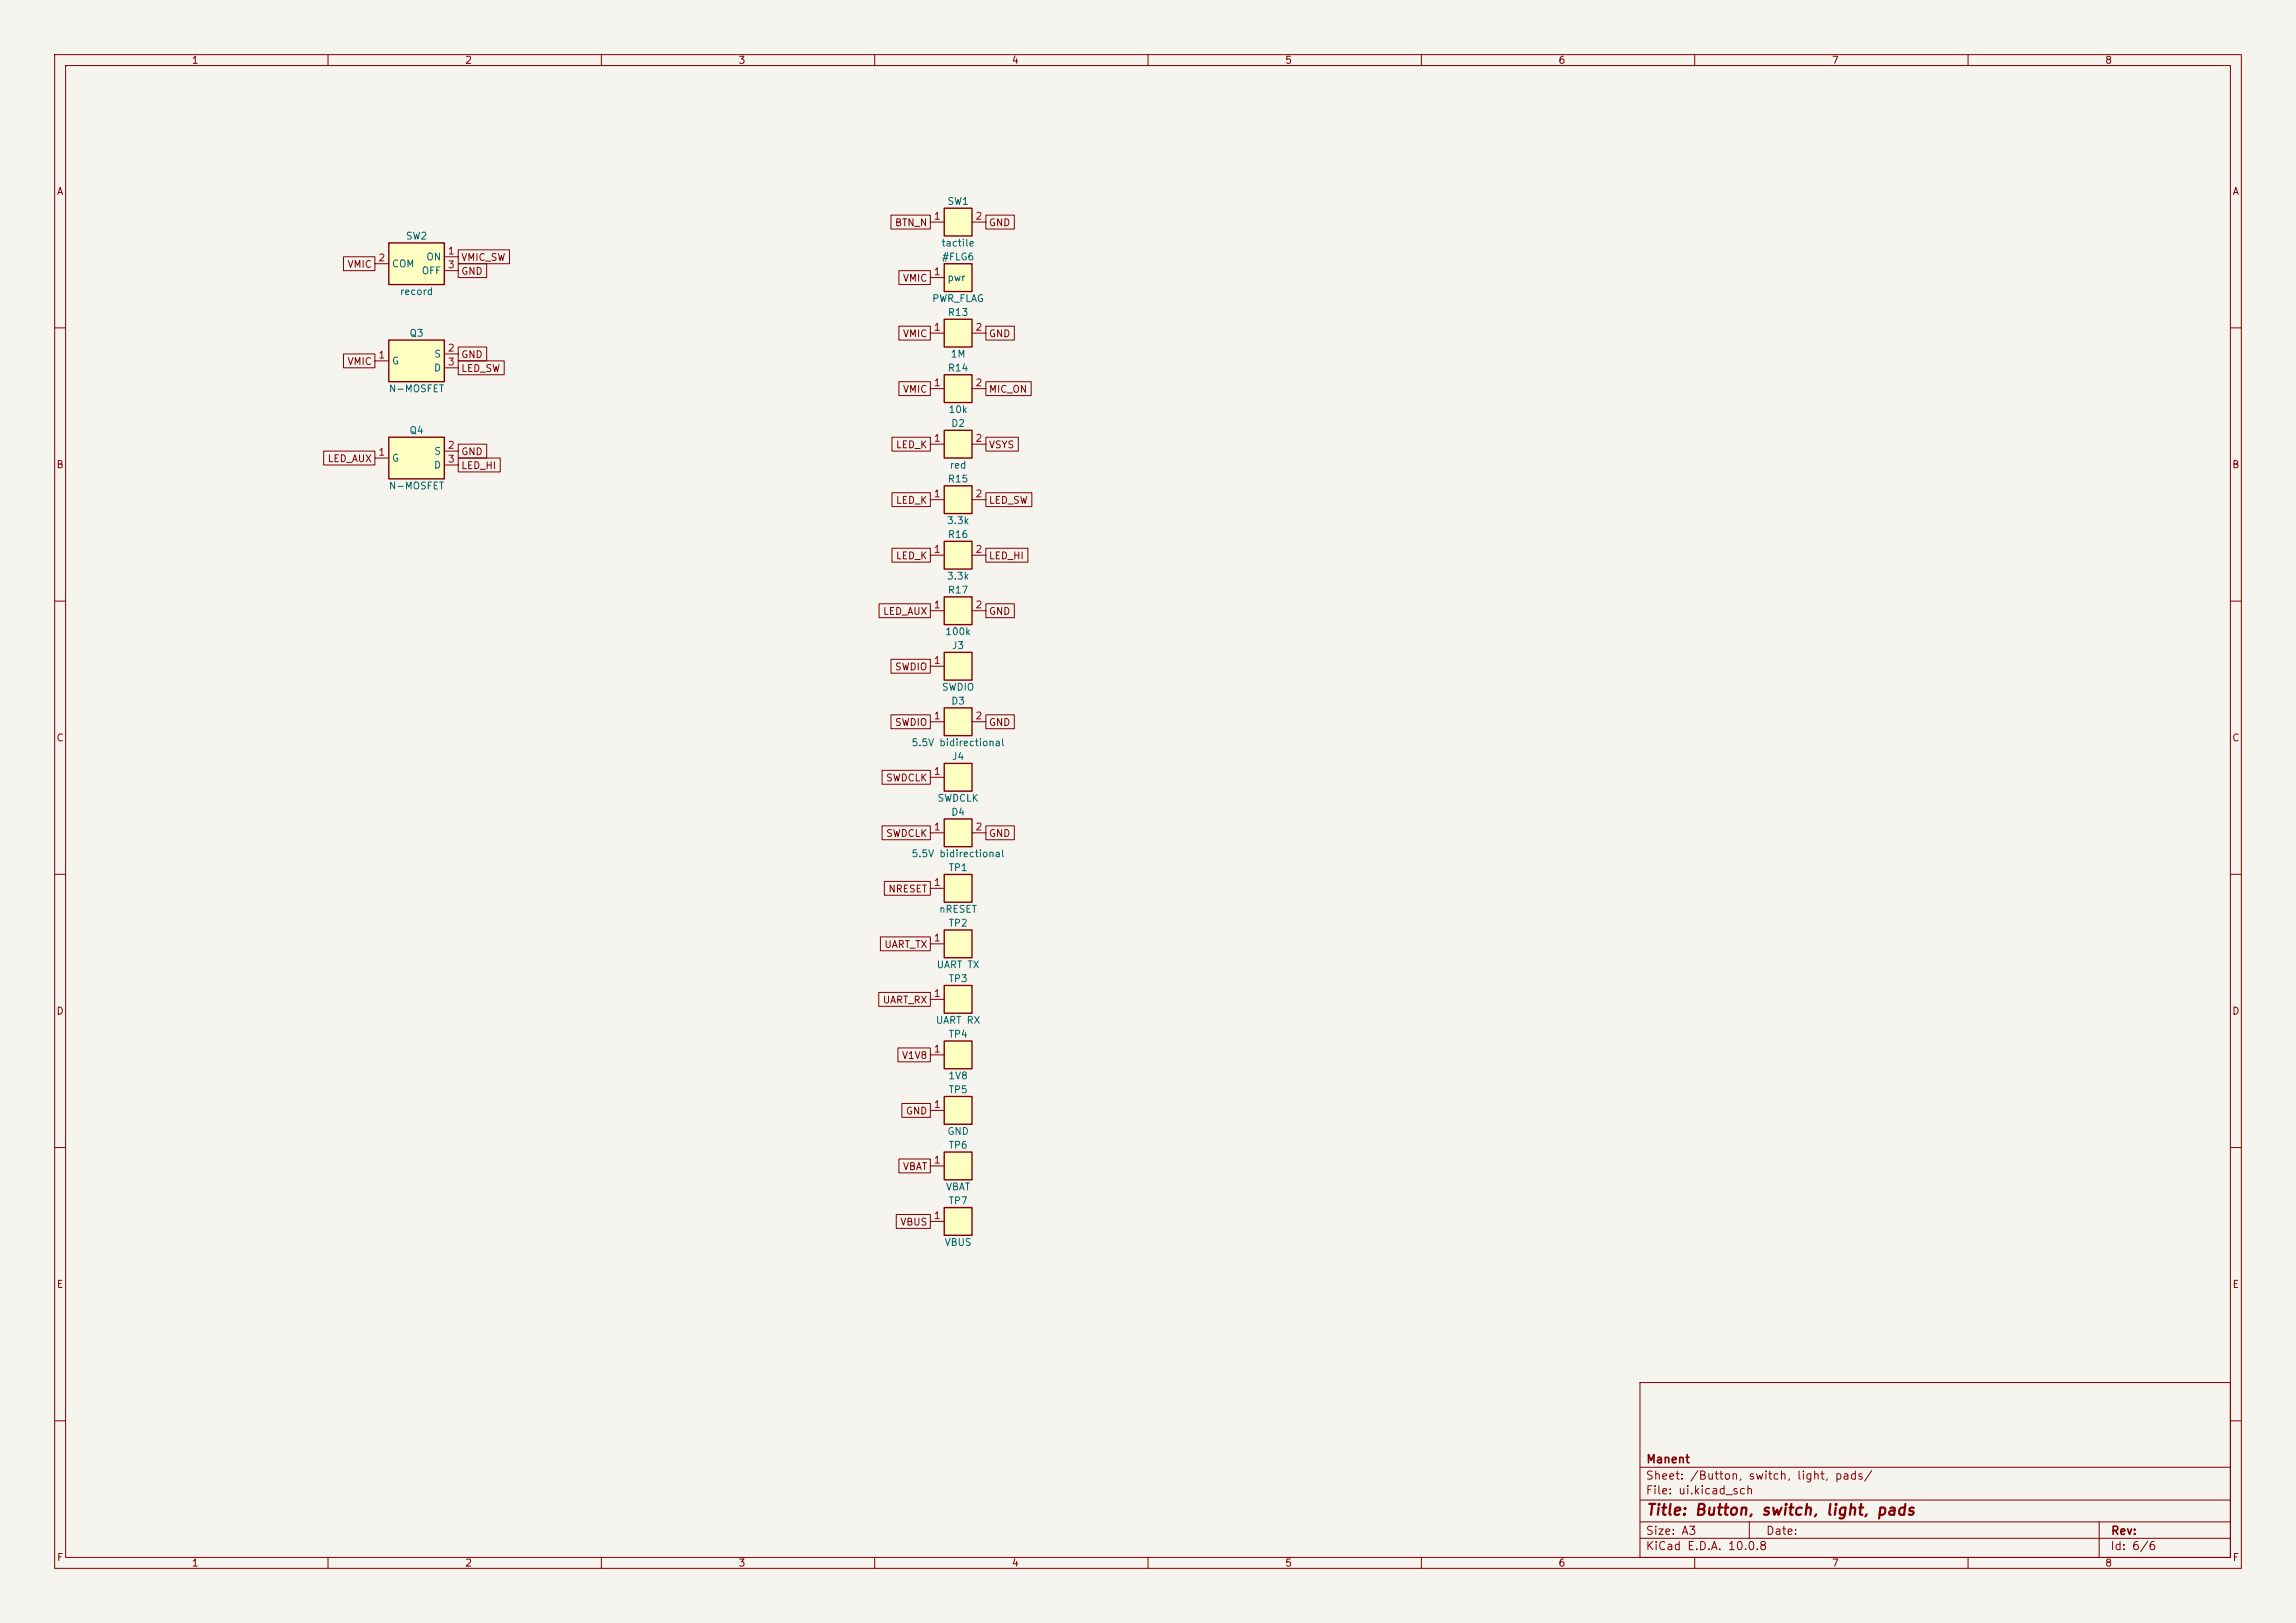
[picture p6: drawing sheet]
<svg xmlns="http://www.w3.org/2000/svg" width="420mm" height="297mm" viewBox="0 0 420 297" stroke-linecap="round" stroke-linejoin="round" font-family="sans-serif">
<defs><g id="words">
<text font-size="2" fill="#840000" x="301" y="277.8">Title: Button, switch, light, pads</text>
<g font-size="1.5" fill="#840000">
<text x="301" y="268.1">Manent</text>
<text x="300.9" y="273.8">File: ui.kicad_sch</text>
<text x="300.9" y="271.1">Sheet: /Button, switch, light, pads/</text>
<text x="300.9" y="281.2">Size: A3</text>
<text x="322.9" y="281.2">Date:</text>
<text x="386" y="281.2">Rev:</text>
<text x="300.9" y="284">KiCad E.D.A. 10.0.8</text>
<text x="385.9" y="284">Id: 6/6</text>
</g>
<g font-size="1.3" fill="#840000">
<text x="35" y="12">1</text>
<text x="85" y="12">2</text>
<text x="135" y="12">3</text>
<text x="185" y="12">4</text>
<text x="235" y="12">5</text>
<text x="285" y="12">6</text>
<text x="335" y="12">7</text>
<text x="385" y="12">8</text>
<text x="10.3" y="36">A</text>
<text x="408.3" y="36">A</text>
<text x="163.6" y="41.7">BTN_N</text>
<text x="180.8" y="41.7">GND</text>
<text x="63.5" y="49.3">VMIC</text>
<text x="84.3" y="48">VMIC_SW</text>
<text x="84.3" y="50.6">GND</text>
<text x="165.1" y="51.9">VMIC</text>
<text x="84.3" y="65.8">GND</text>
<text x="165.1" y="62">VMIC</text>
<text x="180.8" y="62">GND</text>
<text x="63.5" y="67.1">VMIC</text>
<text x="84.3" y="68.4">LED_SW</text>
<text x="165.1" y="72.2">VMIC</text>
<text x="180.8" y="72.2">MIC_ON</text>
<text x="84.3" y="83.6">GND</text>
<text x="163.8" y="82.3">LED_K</text>
<text x="180.8" y="82.3">VSYS</text>
<text x="10.2" y="86">B</text>
<text x="59.8" y="84.9">LED_AUX</text>
<text x="84.3" y="86.1">LED_HI</text>
<text x="408.2" y="86">B</text>
<text x="163.8" y="92.5">LED_K</text>
<text x="180.8" y="92.5">LED_SW</text>
<text x="163.8" y="102.7">LED_K</text>
<text x="180.8" y="102.7">LED_HI</text>
<text x="161.4" y="112.8">LED_AUX</text>
<text x="180.8" y="112.8">GND</text>
<text x="163.6" y="123">SWDIO</text>
<text x="10.2" y="136">C</text>
<text x="163.6" y="133.1">SWDIO</text>
<text x="180.8" y="133.1">GND</text>
<text x="408.2" y="136">C</text>
<text x="162" y="143.3">SWDCLK</text>
<text x="162" y="153.5">SWDCLK</text>
<text x="180.8" y="153.5">GND</text>
<text x="162.4" y="163.6">NRESET</text>
<text x="161.7" y="173.8">UART_TX</text>
<text x="10.2" y="186">D</text>
<text x="161.4" y="183.9">UART_RX</text>
<text x="408.2" y="186">D</text>
<text x="164.9" y="194.1">V1V8</text>
<text x="165.6" y="204.3">GND</text>
<text x="165.1" y="214.4">VBAT</text>
<text x="164.6" y="224.6">VBUS</text>
<text x="10.3" y="236">E</text>
<text x="408.3" y="236">E</text>
<text x="10.3" y="286">F</text>
<text x="35" y="287">1</text>
<text x="85" y="287">2</text>
<text x="135" y="287">3</text>
<text x="185" y="287">4</text>
<text x="235" y="287">5</text>
<text x="285" y="287">6</text>
<text x="335" y="287">7</text>
<text x="385" y="287">8</text>
<text x="408.3" y="286">F</text>
</g>
<g font-size="1.3" fill="#a90000">
<text x="170.7" y="40.5">1</text>
<text x="178.3" y="40.5">2</text>
<text x="81.8" y="46.9">1</text>
<text x="69.1" y="48.1">2</text>
<text x="81.8" y="49.4">3</text>
<text x="170.7" y="50.7">1</text>
<text x="69.1" y="65.9">1</text>
<text x="81.8" y="64.6">2</text>
<text x="170.7" y="60.8">1</text>
<text x="178.3" y="60.8">2</text>
<text x="81.8" y="67.2">3</text>
<text x="170.7" y="71">1</text>
<text x="178.3" y="71">2</text>
<text x="69.1" y="83.7">1</text>
<text x="81.8" y="82.4">2</text>
<text x="170.7" y="81.1">1</text>
<text x="178.3" y="81.1">2</text>
<text x="81.8" y="85">3</text>
<text x="170.7" y="91.3">1</text>
<text x="178.3" y="91.3">2</text>
<text x="170.7" y="101.5">1</text>
<text x="178.3" y="101.5">2</text>
<text x="170.7" y="111.6">1</text>
<text x="178.3" y="111.6">2</text>
<text x="170.7" y="121.8">1</text>
<text x="170.7" y="131.9">1</text>
<text x="178.3" y="131.9">2</text>
<text x="170.7" y="142.1">1</text>
<text x="170.7" y="152.3">1</text>
<text x="178.3" y="152.3">2</text>
<text x="170.7" y="162.4">1</text>
<text x="170.7" y="172.6">1</text>
<text x="170.7" y="182.7">1</text>
<text x="170.7" y="192.9">1</text>
<text x="170.7" y="203.1">1</text>
<text x="170.7" y="213.2">1</text>
<text x="170.7" y="223.4">1</text>
</g>
<g font-size="1.3" fill="#006464">
<text x="173.2" y="37.8">SW1</text>
<text x="74.1" y="44.1">SW2</text>
<text x="77.9" y="48">ON</text>
<text x="172.1" y="45.4">tactile</text>
<text x="172.2" y="48">#FLG6</text>
<text x="71.6" y="49.2">COM</text>
<text x="77" y="50.5">OFF</text>
<text x="173.2" y="51.8">pwr</text>
<text x="73" y="54.3">record</text>
<text x="170.4" y="55.6">PWR_FLAG</text>
<text x="173.3" y="58.1">R13</text>
<text x="74.8" y="61.9">Q3</text>
<text x="79.3" y="65.7">S</text>
<text x="173.8" y="65.7">1M</text>
<text x="71.6" y="67">G</text>
<text x="79.3" y="68.3">D</text>
<text x="173.3" y="68.3">R14</text>
<text x="71" y="72.1">N-MOSFET</text>
<text x="173.4" y="75.9">10k</text>
<text x="74.8" y="79.7">Q4</text>
<text x="79.3" y="83.5">S</text>
<text x="173.9" y="78.4">D2</text>
<text x="71" y="89.9">N-MOSFET</text>
<text x="71.6" y="84.8">G</text>
<text x="79.3" y="86.1">D</text>
<text x="173.3" y="88.6">R15</text>
<text x="173.6" y="86.1">red</text>
<text x="173.1" y="96.2">3.3k</text>
<text x="173.3" y="98.8">R16</text>
<text x="173.1" y="106.4">3.3k</text>
<text x="173.3" y="108.9">R17</text>
<text x="172.8" y="116.5">100k</text>
<text x="174" y="119.1">J3</text>
<text x="172.2" y="126.7">SWDIO</text>
<text x="173.9" y="129.2">D3</text>
<text x="166.6" y="136.9">5.5V bidirectional</text>
<text x="174" y="139.4">J4</text>
<text x="171.4" y="147">SWDCLK</text>
<text x="173.9" y="149.6">D4</text>
<text x="166.6" y="157.2">5.5V bidirectional</text>
<text x="173.4" y="159.7">TP1</text>
<text x="171.7" y="167.3">nRESET</text>
<text x="173.4" y="169.9">TP2</text>
<text x="171.2" y="177.5">UART TX</text>
<text x="173.4" y="180">TP3</text>
<text x="171.1" y="187.7">UART RX</text>
<text x="173.4" y="190.2">TP4</text>
<text x="173.4" y="197.8">1V8</text>
<text x="173.4" y="200.4">TP5</text>
<text x="173.2" y="208">GND</text>
<text x="173.4" y="210.5">TP6</text>
<text x="172.9" y="218.1">VBAT</text>
<text x="173.4" y="220.7">TP7</text>
<text x="172.7" y="228.3">VBUS</text>
</g>
</g></defs>
<path d="M0 0h420v297h-420z" fill="#f5f4ef" stroke="#f5f4ef" stroke-width=".18"/>
<g fill="none" stroke="#840000" stroke-width=".18">
<path d="M10 10h400v277h-400zM12 12h396v273h-396zM60 10v2M110 10v2M160 10v2M210 10v2M260 10v2M310 10v2M360 10v2M10 60h2M408 60h2M10 110h2"/>
<path d="M408 110h2M10 160h2M408 160h2M10 210h2M408 210h2M300 253h108v32h-108zM10 260h2M300 278.5h108M300 274.5h108M300 268.5h108M320 278.5v3M384 278.5v6.5"/>
<path d="M408 260h2M60 285v2M110 285v2M160 285v2M210 285v2M260 285v2M300 281.5h108M310 285v2M360 285v2"/>
</g>
<path d="M172.7 180.3h5.1v5.1h-5.1z" fill="#ffffc2"/>
<path d="M172.7 180.3h5.1v5.1h-5.1z" fill="none" stroke="#840000" stroke-width=".25"/>
<path d="M170.2 182.9h2.5" fill="none" stroke="#840000" stroke-width=".18"/>
<path d="M172.7 119.4h5.1v5.1h-5.1z" fill="#ffffc2"/>
<path d="M172.7 119.4h5.1v5.1h-5.1z" fill="none" stroke="#840000" stroke-width=".25"/>
<path d="M170.2 121.9h2.5" fill="none" stroke="#840000" stroke-width=".18"/>
<path d="M172.7 109.2h5.1v5.1h-5.1z" fill="#ffffc2"/>
<path d="M172.7 109.2h5.1v5.1h-5.1z" fill="none" stroke="#840000" stroke-width=".25"/>
<path d="M170.2 111.8h2.5M177.8 111.8h2.5" fill="none" stroke="#840000" stroke-width=".18"/>
<path d="M172.7 190.5h5.1v5.1h-5.1z" fill="#ffffc2"/>
<path d="M172.7 190.5h5.1v5.1h-5.1z" fill="none" stroke="#840000" stroke-width=".25"/>
<path d="M170.2 193h2.5" fill="none" stroke="#840000" stroke-width=".18"/>
<path d="M172.7 99.1h5.1v5h-5.1z" fill="#ffffc2"/>
<path d="M172.7 99.1h5.1v5h-5.1z" fill="none" stroke="#840000" stroke-width=".25"/>
<path d="M170.2 101.6h2.5M177.8 101.6h2.5" fill="none" stroke="#840000" stroke-width=".18"/>
<path d="M172.7 200.7h5.1v5h-5.1z" fill="#ffffc2"/>
<path d="M172.7 200.7h5.1v5h-5.1z" fill="none" stroke="#840000" stroke-width=".25"/>
<path d="M170.2 203.2h2.5" fill="none" stroke="#840000" stroke-width=".18"/>
<path d="M172.7 88.9h5.1v5.1h-5.1z" fill="#ffffc2"/>
<path d="M172.7 88.9h5.1v5.1h-5.1z" fill="none" stroke="#840000" stroke-width=".25"/>
<path d="M170.2 91.4h2.5M177.8 91.4h2.5" fill="none" stroke="#840000" stroke-width=".18"/>
<path d="M172.7 210.8h5.1v5.1h-5.1z" fill="#ffffc2"/>
<path d="M172.7 210.8h5.1v5.1h-5.1z" fill="none" stroke="#840000" stroke-width=".25"/>
<path d="M170.2 213.4h2.5" fill="none" stroke="#840000" stroke-width=".18"/>
<path d="M172.7 78.7h5.1v5.1h-5.1z" fill="#ffffc2"/>
<path d="M172.7 78.7h5.1v5.1h-5.1z" fill="none" stroke="#840000" stroke-width=".25"/>
<path d="M170.2 81.3h2.5M177.8 81.3h2.5" fill="none" stroke="#840000" stroke-width=".18"/>
<path d="M172.7 68.6h5.1v5.1h-5.1z" fill="#ffffc2"/>
<path d="M172.7 68.6h5.1v5.1h-5.1z" fill="none" stroke="#840000" stroke-width=".25"/>
<path d="M170.2 71.1h2.5M177.8 71.1h2.5" fill="none" stroke="#840000" stroke-width=".18"/>
<path d="M172.7 58.4h5.1v5.1h-5.1z" fill="#ffffc2"/>
<path d="M172.7 58.4h5.1v5.1h-5.1z" fill="none" stroke="#840000" stroke-width=".25"/>
<path d="M170.2 61h2.5M177.8 61h2.5" fill="none" stroke="#840000" stroke-width=".18"/>
<path d="M172.7 221h5.1v5.1h-5.1z" fill="#ffffc2"/>
<path d="M172.7 221h5.1v5.1h-5.1z" fill="none" stroke="#840000" stroke-width=".25"/>
<path d="M170.2 223.5h2.5" fill="none" stroke="#840000" stroke-width=".18"/>
<path d="M71.1 44.5h10.2v7.6h-10.2z" fill="#ffffc2"/>
<path d="M71.1 44.5h10.2v7.6h-10.2z" fill="none" stroke="#840000" stroke-width=".25"/>
<path d="M68.6 48.3h2.5M81.3 47h2.5M81.3 49.5h2.5" fill="none" stroke="#840000" stroke-width=".18"/>
<path d="M172.7 129.5h5.1v5.1h-5.1z" fill="#ffffc2"/>
<path d="M172.7 129.5h5.1v5.1h-5.1z" fill="none" stroke="#840000" stroke-width=".25"/>
<path d="M170.2 132.1h2.5M177.8 132.1h2.5" fill="none" stroke="#840000" stroke-width=".18"/>
<path d="M172.7 139.7h5.1v5.1h-5.1z" fill="#ffffc2"/>
<path d="M172.7 139.7h5.1v5.1h-5.1z" fill="none" stroke="#840000" stroke-width=".25"/>
<path d="M170.2 142.2h2.5" fill="none" stroke="#840000" stroke-width=".18"/>
<path d="M172.7 149.9h5.1v5h-5.1z" fill="#ffffc2"/>
<path d="M172.7 149.9h5.1v5h-5.1z" fill="none" stroke="#840000" stroke-width=".25"/>
<path d="M170.2 152.4h2.5M177.8 152.4h2.5" fill="none" stroke="#840000" stroke-width=".18"/>
<path d="M71.1 62.2h10.2v7.7h-10.2z" fill="#ffffc2"/>
<path d="M71.1 62.2h10.2v7.7h-10.2z" fill="none" stroke="#840000" stroke-width=".25"/>
<path d="M68.6 66h2.5M81.3 64.8h2.5M81.3 67.3h2.5" fill="none" stroke="#840000" stroke-width=".18"/>
<path d="M172.7 48.3h5.1v5h-5.1z" fill="#ffffc2"/>
<path d="M172.7 48.3h5.1v5h-5.1z" fill="none" stroke="#840000" stroke-width=".25"/>
<path d="M170.2 50.8h2.5" fill="none" stroke="#840000" stroke-width=".18"/>
<path d="M172.7 38.1h5.1v5.1h-5.1z" fill="#ffffc2"/>
<path d="M172.7 38.1h5.1v5.1h-5.1z" fill="none" stroke="#840000" stroke-width=".25"/>
<path d="M170.2 40.6h2.5M177.8 40.6h2.5" fill="none" stroke="#840000" stroke-width=".18"/>
<path d="M172.7 160h5.1v5.1h-5.1z" fill="#ffffc2"/>
<path d="M172.7 160h5.1v5.1h-5.1z" fill="none" stroke="#840000" stroke-width=".25"/>
<path d="M170.2 162.6h2.5" fill="none" stroke="#840000" stroke-width=".18"/>
<path d="M172.7 170.2h5.1v5.1h-5.1z" fill="#ffffc2"/>
<path d="M172.7 170.2h5.1v5.1h-5.1z" fill="none" stroke="#840000" stroke-width=".25"/>
<path d="M170.2 172.7h2.5" fill="none" stroke="#840000" stroke-width=".18"/>
<path d="M71.1 80h10.2v7.6h-10.2z" fill="#ffffc2"/>
<path d="M71.1 80h10.2v7.6h-10.2z" fill="none" stroke="#840000" stroke-width=".25"/>
<g fill="none" stroke="#840000" stroke-width=".18">
<path d="M163 39.4h7.2v2.5h-7.2zM180.3 39.4h5.2v2.5h-5.2zM62.8 47h5.8v2.5h-5.8zM83.8 45.7h9.4v2.6h-9.4zM83.8 48.3h5.2v2.5h-5.2zM164.4 49.5h5.8v2.6h-5.8zM164.4 59.7h5.8v2.5h-5.8zM180.3 59.7h5.2v2.5h-5.2zM62.8 64.8h5.8v2.5h-5.8zM83.8 66h8.4v2.6h-8.4zM83.8 63.5h5.2v2.5h-5.2zM164.4 69.8h5.8v2.6h-5.8z"/>
<path d="M180.3 69.8h8.3v2.6h-8.3zM59.2 82.5h9.4v2.6h-9.4zM68.6 83.8h2.5M81.3 82.6h2.5M81.3 85.1h2.5M83.8 83.8h7.7v2.6h-7.7zM83.8 81.3h5.2v2.5h-5.2zM163.2 80h7v2.6h-7zM163.2 90.2h7v2.5h-7zM180.3 90.2h8.4v2.5h-8.4zM180.3 80h6v2.6h-6zM160.8 110.5h9.4v2.5h-9.4z"/>
<path d="M163.2 100.3h7v2.6h-7zM180.3 100.3h7.7v2.6h-7.7zM180.3 110.5h5.2v2.5h-5.2zM163 130.8h7.2v2.6h-7.2zM163 120.6h7.2v2.6h-7.2zM180.3 130.8h5.2v2.6h-5.2zM161.3 151.1h8.9v2.6h-8.9zM161.3 141h8.9v2.5h-8.9zM180.3 151.1h5.2v2.6h-5.2zM161 171.4h9.2v2.6h-9.2zM161.8 161.3h8.4v2.5h-8.4zM160.7 181.6h9.5v2.6h-9.5z"/>
<path d="M164.2 191.8h6v2.5h-6zM164.4 212.1h5.8v2.5h-5.8zM165 201.9h5.2v2.6h-5.2zM163.9 222.2h6.3v2.6h-6.3z"/>
</g>
<use href="#words"/>
</svg>
